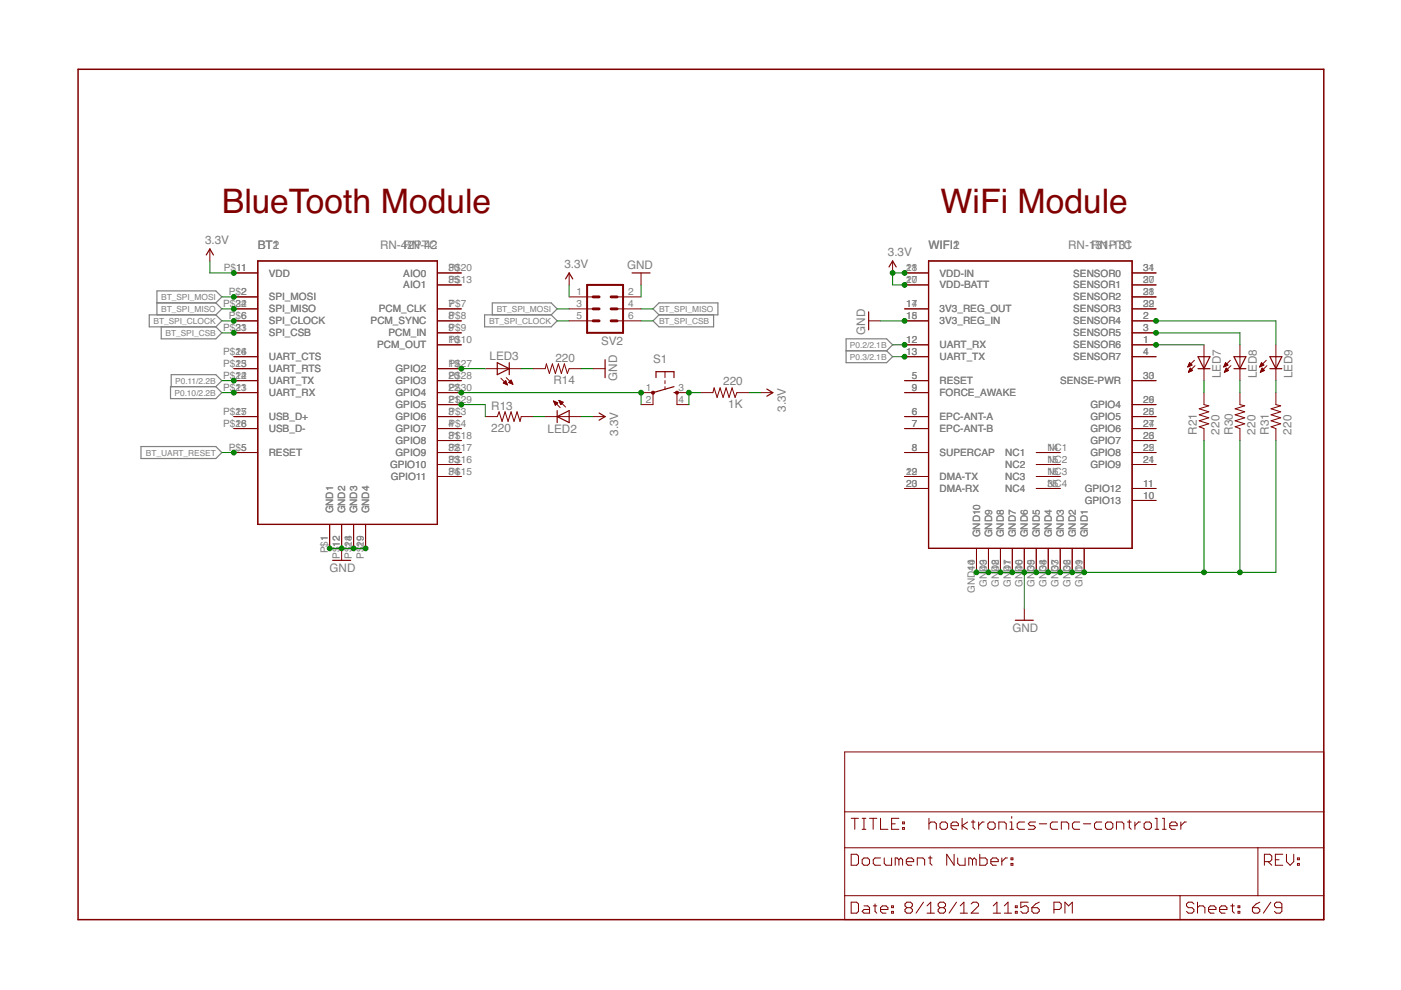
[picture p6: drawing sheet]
<svg xmlns="http://www.w3.org/2000/svg" width="297mm" height="210mm" viewBox="0 0 297 210" stroke-linecap="round" stroke-linejoin="round" font-family="sans-serif">
<defs><g id="words">
<g font-size="7.2" fill="#800000">
<text x="47" y="45.2">BlueTooth Module</text>
<text x="199.4" y="45.2">WiFi Module</text>
</g>
<g font-size="2.5" fill="#808080">
<text x="43.5" y="51.8">3.3V</text>
<text x="54.6" y="52.8">BT1</text>
<text x="54.6" y="52.8">BT2</text>
<text x="80.6" y="52.8">RN-4R2N-42</text>
<text x="87.8" y="52.8">PTC</text>
<text x="196.9" y="52.8">WIFI1</text>
<text x="196.9" y="52.8">WIFI2</text>
<text x="226.5" y="52.8">RN-1R3N-131</text>
<text x="233.7" y="52.8">1PTC</text>
<text x="119.7" y="56.8">3.3V</text>
<text x="133" y="57.1">GND</text>
<text x="188.2" y="54.3">3.3V</text>
<text x="183.4" y="71" transform="rotate(-90 183.4 71)">GND</text>
<text x="103.8" y="76.4">LED3</text>
<text x="117.8" y="76.7">220</text>
<text x="127.4" y="73.1">SV2</text>
<text x="138.5" y="76.9">S1</text>
<text x="117.4" y="81.5">R14</text>
<text x="130.8" y="80.7" transform="rotate(-90 130.8 80.7)">GND</text>
<text x="153.3" y="81.7">220</text>
<text x="258.8" y="80.2" transform="rotate(-90 258.8 80.2)">LED7</text>
<text x="266.4" y="80.2" transform="rotate(-90 266.4 80.2)">LED8</text>
<text x="274.1" y="80.2" transform="rotate(-90 274.1 80.2)">LED9</text>
<text x="104.2" y="86.8">R13</text>
<text x="154.4" y="86.5">1K</text>
<text x="166.6" y="87.3" transform="rotate(-90 166.6 87.3)">3.3V</text>
<text x="104.2" y="91.6">220</text>
<text x="116.1" y="91.9">LED2</text>
<text x="131.1" y="92.4" transform="rotate(-90 131.1 92.4)">3.3V</text>
<text x="253.8" y="92.1" transform="rotate(-90 253.8 92.1)">R21</text>
<text x="258.6" y="92.1" transform="rotate(-90 258.6 92.1)">220</text>
<text x="261.4" y="92.1" transform="rotate(-90 261.4 92.1)">R30</text>
<text x="266.2" y="92.1" transform="rotate(-90 266.2 92.1)">220</text>
<text x="269" y="92.1" transform="rotate(-90 269 92.1)">R31</text>
<text x="273.8" y="92.1" transform="rotate(-90 273.8 92.1)">220</text>
<text x="69.9" y="121.3">GND</text>
<text x="214.6" y="134">GND</text>
</g>
<g font-size="2.1" fill="#808080">
<text x="47.5" y="57.5">P$11</text>
<text x="50.1" y="57.5">11</text>
<text x="57" y="58.6">VDD</text>
<text x="85.5" y="58.6">AIO0</text>
<text x="95.1" y="57.5">30</text>
<text x="95.1" y="57.5">P$20</text>
<text x="192.2" y="57.5">21</text>
<text x="192.2" y="57.5">18</text>
<text x="199.2" y="58.6">VDD-IN</text>
<text x="227.6" y="58.6">SENSOR0</text>
<text x="242.4" y="57.5">34</text>
<text x="242.4" y="57.5">31</text>
<text x="47.3" y="65.1">P$24</text>
<text x="48.5" y="62.6">P$2</text>
<text x="49.9" y="65.1">32</text>
<text x="51.1" y="62.6">2</text>
<text x="57" y="63.7">SPI_MOSI</text>
<text x="85.5" y="61.2">AIO1</text>
<text x="95.1" y="60">35</text>
<text x="95.1" y="65.1">7</text>
<text x="95.1" y="60">P$13</text>
<text x="95.1" y="65.1">P$7</text>
<text x="122.2" y="62.6">1</text>
<text x="122.2" y="65.1">3</text>
<text x="133.2" y="62.6">2</text>
<text x="133.2" y="65.1">4</text>
<text x="192.2" y="65.1">17</text>
<text x="192.2" y="60">20</text>
<text x="192.2" y="65.1">14</text>
<text x="192.2" y="60">17</text>
<text x="199.2" y="61.2">VDD-BATT</text>
<text x="227.6" y="61.2">SENSOR1</text>
<text x="227.6" y="63.7">SENSOR2</text>
<text x="242.4" y="60">30</text>
<text x="242.4" y="62.6">31</text>
<text x="242.4" y="65.1">32</text>
<text x="242.4" y="60">27</text>
<text x="242.4" y="62.6">28</text>
<text x="242.4" y="65.1">29</text>
<text x="47.3" y="70.2">P$23</text>
<text x="48.5" y="67.7">P$6</text>
<text x="49.9" y="70.2">31</text>
<text x="51.1" y="67.7">6</text>
<text x="57" y="66.2">SPI_MISO</text>
<text x="57" y="68.8">SPI_CLOCK</text>
<text x="57" y="71.3">SPI_CSB</text>
<text x="78.6" y="68.8">PCM_SYNC</text>
<text x="80.3" y="66.2">PCM_CLK</text>
<text x="82.4" y="71.3">PCM_IN</text>
<text x="95.1" y="67.7">8</text>
<text x="95.1" y="70.2">9</text>
<text x="95.1" y="67.7">P$8</text>
<text x="95.1" y="70.2">P$9</text>
<text x="122.2" y="67.7">5</text>
<text x="133.2" y="67.7">6</text>
<text x="192.2" y="67.7">18</text>
<text x="192.2" y="67.7">15</text>
<text x="199.2" y="66.2">3V3_REG_OUT</text>
<text x="199.2" y="68.8">3V3_REG_IN</text>
<text x="227.6" y="66.2">SENSOR3</text>
<text x="227.6" y="68.8">SENSOR4</text>
<text x="227.6" y="71.3">SENSOR5</text>
<text x="242.4" y="67.7">2</text>
<text x="242.4" y="70.2">3</text>
<text x="47.3" y="75.3">P$16</text>
<text x="47.3" y="77.8">P$15</text>
<text x="49.9" y="75.3">24</text>
<text x="49.9" y="77.8">23</text>
<text x="57" y="76.4">UART_CTS</text>
<text x="80" y="73.9">PCM_OUT</text>
<text x="95.1" y="72.7">10</text>
<text x="95.1" y="77.8">19</text>
<text x="95.1" y="72.7">P$10</text>
<text x="95.1" y="77.8">P$27</text>
<text x="192.2" y="72.7">12</text>
<text x="192.2" y="75.3">13</text>
<text x="199.2" y="73.9">UART_RX</text>
<text x="199.2" y="76.4">UART_TX</text>
<text x="227.6" y="73.9">SENSOR6</text>
<text x="227.6" y="76.4">SENSOR7</text>
<text x="242.4" y="72.7">1</text>
<text x="242.4" y="75.3">4</text>
<text x="47.3" y="80.4">P$14</text>
<text x="47.3" y="82.9">P$13</text>
<text x="49.9" y="80.4">22</text>
<text x="49.9" y="82.9">21</text>
<text x="57" y="78.9">UART_RTS</text>
<text x="57" y="81.5">UART_TX</text>
<text x="83.9" y="78.9">GPIO2</text>
<text x="83.9" y="81.5">GPIO3</text>
<text x="95.1" y="80.4">20</text>
<text x="95.1" y="82.9">22</text>
<text x="95.1" y="80.4">P$28</text>
<text x="95.1" y="82.9">P$30</text>
<text x="136.9" y="82.9">1</text>
<text x="143.9" y="82.9">3</text>
<text x="193.3" y="80.4">5</text>
<text x="193.3" y="82.9">9</text>
<text x="199.2" y="81.5">RESET</text>
<text x="224.8" y="81.5">SENSE-PWR</text>
<text x="242.4" y="80.4">33</text>
<text x="242.4" y="80.4">30</text>
<text x="47.3" y="88">P$17</text>
<text x="49.9" y="88">25</text>
<text x="57" y="84">UART_RX</text>
<text x="57" y="89.1">USB_D+</text>
<text x="83.9" y="84">GPIO4</text>
<text x="83.9" y="86.6">GPIO5</text>
<text x="83.9" y="89.1">GPIO6</text>
<text x="95.1" y="85.4">21</text>
<text x="95.1" y="88">3</text>
<text x="95.1" y="85.4">P$29</text>
<text x="95.1" y="88">P$3</text>
<text x="136.9" y="85.4">2</text>
<text x="143.9" y="85.4">4</text>
<text x="193.3" y="88">6</text>
<text x="199.2" y="89.1">EPC-ANT-A</text>
<text x="199.2" y="84">FORCE_AWAKE</text>
<text x="231.2" y="89.1">GPIO5</text>
<text x="231.2" y="86.6">GPIO4</text>
<text x="242.4" y="88">28</text>
<text x="242.4" y="85.4">29</text>
<text x="242.4" y="88">25</text>
<text x="242.4" y="85.4">26</text>
<text x="47.3" y="90.5">P$18</text>
<text x="48.5" y="95.6">P$5</text>
<text x="49.9" y="90.5">26</text>
<text x="51.1" y="95.6">5</text>
<text x="57" y="91.6">USB_D-</text>
<text x="83.9" y="91.6">GPIO7</text>
<text x="83.9" y="94.2">GPIO8</text>
<text x="95.1" y="90.5">4</text>
<text x="95.1" y="93.1">31</text>
<text x="95.1" y="95.6">32</text>
<text x="95.1" y="90.5">P$4</text>
<text x="95.1" y="93.1">P$18</text>
<text x="95.1" y="95.6">P$17</text>
<text x="193.3" y="90.5">7</text>
<text x="193.3" y="95.6">8</text>
<text x="199.2" y="91.6">EPC-ANT-B</text>
<text x="222.1" y="95.6">14</text>
<text x="222.1" y="95.6">NC1</text>
<text x="231.2" y="94.2">GPIO7</text>
<text x="231.2" y="91.6">GPIO6</text>
<text x="242.4" y="95.6">25</text>
<text x="242.4" y="93.1">26</text>
<text x="242.4" y="90.5">27</text>
<text x="242.4" y="95.6">22</text>
<text x="242.4" y="93.1">23</text>
<text x="242.4" y="90.5">24</text>
<text x="57" y="96.7">RESET</text>
<text x="82.7" y="99.3">GPIO10</text>
<text x="82.8" y="101.8">GPIO11</text>
<text x="83.9" y="96.7">GPIO9</text>
<text x="95.1" y="98.1">33</text>
<text x="95.1" y="100.7">34</text>
<text x="95.1" y="98.1">P$16</text>
<text x="95.1" y="100.7">P$15</text>
<text x="192.2" y="100.7">22</text>
<text x="192.2" y="100.7">19</text>
<text x="199.2" y="96.7">SUPERCAP</text>
<text x="199.2" y="101.8">DMA-TX</text>
<text x="213.1" y="96.7">NC1</text>
<text x="213.1" y="99.3">NC2</text>
<text x="213.1" y="101.8">NC3</text>
<text x="222.1" y="98.1">15</text>
<text x="222.1" y="100.7">16</text>
<text x="222.1" y="98.1">NC2</text>
<text x="222.1" y="100.7">NC3</text>
<text x="231.2" y="99.3">GPIO9</text>
<text x="231.2" y="96.7">GPIO8</text>
<text x="242.4" y="98.1">24</text>
<text x="242.4" y="98.1">21</text>
<text x="192.2" y="103.2">23</text>
<text x="192.2" y="103.2">20</text>
<text x="199.2" y="104.3">DMA-RX</text>
<text x="213.1" y="104.3">NC4</text>
<text x="222.1" y="103.2">35</text>
<text x="222.1" y="103.2">NC4</text>
<text x="230" y="106.9">GPIO13</text>
<text x="230" y="104.3">GPIO12</text>
<text x="242.4" y="105.8">10</text>
<text x="242.4" y="103.2">11</text>
<text x="70.6" y="108.9" transform="rotate(-90 70.6 108.9)">GND1</text>
<text x="73.2" y="108.9" transform="rotate(-90 73.2 108.9)">GND2</text>
<text x="75.7" y="108.9" transform="rotate(-90 75.7 108.9)">GND3</text>
<text x="78.3" y="108.9" transform="rotate(-90 78.3 108.9)">GND4</text>
<text x="207.8" y="113.9" transform="rotate(-90 207.8 113.9)">GND10</text>
<text x="210.3" y="113.9" transform="rotate(-90 210.3 113.9)">GND9</text>
<text x="212.9" y="113.9" transform="rotate(-90 212.9 113.9)">GND8</text>
<text x="215.4" y="113.9" transform="rotate(-90 215.4 113.9)">GND7</text>
<text x="217.9" y="113.9" transform="rotate(-90 217.9 113.9)">GND6</text>
<text x="220.5" y="113.9" transform="rotate(-90 220.5 113.9)">GND5</text>
<text x="223" y="113.9" transform="rotate(-90 223 113.9)">GND4</text>
<text x="225.6" y="113.9" transform="rotate(-90 225.6 113.9)">GND3</text>
<text x="228.1" y="113.9" transform="rotate(-90 228.1 113.9)">GND2</text>
<text x="230.6" y="113.9" transform="rotate(-90 230.6 113.9)">GND1</text>
<text x="69.5" y="117.3" transform="rotate(-90 69.5 117.3)">P$1</text>
<text x="69.5" y="114.7" transform="rotate(-90 69.5 114.7)">1</text>
<text x="72.1" y="118.5" transform="rotate(-90 72.1 118.5)">P$</text>
<text x="72.1" y="115.9" transform="rotate(-90 72.1 115.9)">12</text>
<text x="74.6" y="118.5" transform="rotate(-90 74.6 118.5)">P$</text>
<text x="74.6" y="115.9" transform="rotate(-90 74.6 115.9)">28</text>
<text x="74.6" y="115.9" transform="rotate(-90 74.6 115.9)">14</text>
<text x="77.1" y="118.5" transform="rotate(-90 77.1 118.5)">P$</text>
<text x="77.1" y="115.9" transform="rotate(-90 77.1 115.9)">29</text>
<text x="77.1" y="115.9" transform="rotate(-90 77.1 115.9)">19</text>
<text x="206.7" y="125.7" transform="rotate(-90 206.7 125.7)">GND14</text>
<text x="206.7" y="121" transform="rotate(-90 206.7 121)">40</text>
<text x="209.2" y="124.5" transform="rotate(-90 209.2 124.5)">GN</text>
<text x="209.2" y="121.3" transform="rotate(-90 209.2 121.3)">D9</text>
<text x="209.2" y="121" transform="rotate(-90 209.2 121)">43</text>
<text x="211.7" y="124.5" transform="rotate(-90 211.7 124.5)">GN</text>
<text x="211.7" y="121.3" transform="rotate(-90 211.7 121.3)">D8</text>
<text x="211.7" y="121" transform="rotate(-90 211.7 121)">42</text>
<text x="214.3" y="124.5" transform="rotate(-90 214.3 124.5)">GN</text>
<text x="214.3" y="121.3" transform="rotate(-90 214.3 121.3)">D7</text>
<text x="214.3" y="121" transform="rotate(-90 214.3 121)">41</text>
<text x="216.8" y="124.5" transform="rotate(-90 216.8 124.5)">GN</text>
<text x="216.8" y="121.3" transform="rotate(-90 216.8 121.3)">D6</text>
<text x="216.8" y="121" transform="rotate(-90 216.8 121)">40</text>
<text x="219.4" y="124.5" transform="rotate(-90 219.4 124.5)">GN</text>
<text x="219.4" y="121.3" transform="rotate(-90 219.4 121.3)">D5</text>
<text x="219.4" y="121" transform="rotate(-90 219.4 121)">39</text>
<text x="221.9" y="124.5" transform="rotate(-90 221.9 124.5)">GN</text>
<text x="221.9" y="121.3" transform="rotate(-90 221.9 121.3)">D4</text>
<text x="221.9" y="121" transform="rotate(-90 221.9 121)">38</text>
<text x="224.4" y="124.5" transform="rotate(-90 224.4 124.5)">GN</text>
<text x="224.4" y="121.3" transform="rotate(-90 224.4 121.3)">D3</text>
<text x="224.4" y="121" transform="rotate(-90 224.4 121)">37</text>
<text x="227" y="124.5" transform="rotate(-90 227 124.5)">GN</text>
<text x="227" y="121.3" transform="rotate(-90 227 121.3)">D2</text>
<text x="227" y="121" transform="rotate(-90 227 121)">36</text>
<text x="229.5" y="124.5" transform="rotate(-90 229.5 124.5)">GN</text>
<text x="229.5" y="121.3" transform="rotate(-90 229.5 121.3)">D1</text>
<text x="229.5" y="121" transform="rotate(-90 229.5 121)">19</text>
</g>
<g font-size="1.8" fill="#808080">
<text x="34.2" y="63.6">BT_SPI_MOSI</text>
<text x="32.6" y="68.7">BT_SPI_CLOCK</text>
<text x="34.2" y="66.1">BT_SPI_MISO</text>
<text x="35.1" y="71.2">BT_SPI_CSB</text>
<text x="103.7" y="68.7">BT_SPI_CLOCK</text>
<text x="105.3" y="66.1">BT_SPI_MOSI</text>
<text x="139.7" y="66.1">BT_SPI_MISO</text>
<text x="139.7" y="68.7">BT_SPI_CSB</text>
<text x="180.2" y="73.7">P0.2/2.1B</text>
<text x="180.2" y="76.3">P0.3/2.1B</text>
<text x="37" y="83.9">P0.10/2.2B</text>
<text x="37.1" y="81.4">P0.11/2.2B</text>
<text x="30.9" y="96.6">BT_UART_RESET</text>
</g>
</g></defs>
<g fill="#808080" stroke="#808080" stroke-width=".25">
<path d="M189.3 73.1l-1.3 1.3z"/>
<path d="M179.4 74.4h8.6z"/>
<path d="M188 71.8l1.3 1.3z"/>
<path d="M179.4 71.8h8.6z"/>
<path d="M179.4 71.8v2.6z"/>
<path d="M189.3 75.6l-1.3 1.3z"/>
<path d="M179.4 76.9h8.6z"/>
<path d="M188 74.4l1.3 1.2z"/>
<path d="M179.4 74.4v2.5z"/>
<path d="M47 83.2l-1.2 1.3z"/>
<path d="M36.2 84.5h9.6z"/>
<path d="M45.8 82l1.2 1.2z"/>
<path d="M36.2 82h9.6z"/>
<path d="M36.2 82v2.5z"/>
<path d="M47 80.7l-1.2 1.3z"/>
<path d="M36.3 82h9.5z"/>
<path d="M45.8 79.4l1.2 1.3z"/>
<path d="M36.3 79.4h9.5z"/>
<path d="M36.3 79.4v2.6z"/>
<path d="M47 62.9l-1.2 1.3z"/>
<path d="M33.3 64.2h12.5z"/>
<path d="M45.8 61.7l1.2 1.2z"/>
<path d="M33.3 61.7h12.5z"/>
<path d="M33.3 61.7v2.5z"/>
<path d="M118.1 65.5l-1.2 1.3z"/>
<path d="M104.4 66.8h12.5z"/>
<path d="M116.9 64.2l1.2 1.3z"/>
<path d="M104.4 64.2h12.5z"/>
<path d="M104.4 64.2v2.6z"/>
<path d="M47 65.5l-1.2 1.3z"/>
<path d="M33.3 66.8h12.5z"/>
<path d="M45.8 64.2l1.2 1.3z"/>
<path d="M33.3 64.2v2.6z"/>
<path d="M138.5 65.5l1.2-1.3z"/>
<path d="M139.7 64.2h12.5z"/>
<path d="M138.5 65.5l1.2 1.3z"/>
<path d="M139.7 66.8h12.5z"/>
<path d="M152.2 64.2v2.6z"/>
<path d="M47 68l-1.2 1.3z"/>
<path d="M31.6 69.3h14.2z"/>
<path d="M45.8 66.8l1.2 1.2z"/>
<path d="M31.6 66.8h14.2z"/>
<path d="M31.6 66.8v2.5z"/>
<path d="M118.1 68l-1.2 1.3z"/>
<path d="M102.7 69.3h14.2z"/>
<path d="M116.9 66.8l1.2 1.2z"/>
<path d="M102.7 66.8h14.2z"/>
<path d="M102.7 66.8v2.5z"/>
<path d="M47 70.6l-1.2 1.2z"/>
<path d="M34.2 71.8h11.6z"/>
<path d="M45.8 69.3l1.2 1.3z"/>
<path d="M34.2 69.3h11.6z"/>
<path d="M34.2 69.3v2.5z"/>
<path d="M138.5 68l1.2-1.2z"/>
<path d="M139.7 66.8h11.6z"/>
<path d="M138.5 68l1.2 1.3z"/>
<path d="M139.7 69.3h11.6z"/>
<path d="M151.3 66.8v2.5z"/>
<path d="M47 95.9l-1.2 1.3z"/>
<path d="M29.9 97.2h15.9z"/>
<path d="M45.8 94.7l1.2 1.2z"/>
<path d="M29.9 94.7h15.9z"/>
<path d="M29.9 94.7v2.5z"/>
</g>
<g fill="#800000" stroke="#800000" stroke-width=".32">
<path d="M16.6 14.7v180.3z"/>
<path d="M16.6 195h264.1z"/>
<path d="M280.7 14.7v180.3z"/>
<path d="M16.6 14.7h264.1z"/>
</g>
<g fill="#800000" stroke="#800000" stroke-width=".21">
<path d="M179.1 195h71.1z"/>
<path d="M266.7 179.7h14z"/>
<path d="M179.1 189.9v5.1z"/>
<path d="M180.5 191.3v2.3z"/>
<path d="M180.5 193.6h1.1z"/>
<path d="M181.6 193.6l.4-.4z"/>
<path d="M182 191.7v1.5z"/>
<path d="M181.6 191.3l.4 .4z"/>
<path d="M180.5 191.3h1.1z"/>
<path d="M183.2 192.1h.8z"/>
<path d="M184 192.1l.4 .3z"/>
<path d="M184.4 192.4v1.2z"/>
<path d="M183.2 193.6h1.2z"/>
<path d="M182.8 193.2l.4 .4z"/>
<path d="M183.2 192.8l-.4 .4z"/>
<path d="M183.2 192.8h1.2z"/>
<path d="M185.5 191.7v1.5z"/>
<path d="M185.5 193.2l.4 .4z"/>
<path d="M185.1 192.1h.8z"/>
<path d="M187.1 193.6h.8z"/>
<path d="M186.7 193.2l.4 .4z"/>
<path d="M186.7 192.4v.8z"/>
<path d="M186.7 192.4l.4-.3z"/>
<path d="M187.1 192.1h.8z"/>
<path d="M187.9 192.1l.4 .3z"/>
<path d="M188.3 192.4v.4z"/>
<path d="M186.7 192.8h1.6z"/>
<path d="M189 192.1h.4z"/>
<path d="M189.4 192.1v.3z"/>
<path d="M189 192.4h.4z"/>
<path d="M189 192.1v.3z"/>
<path d="M189 193.2h.4z"/>
<path d="M189.4 193.2v.4z"/>
<path d="M189 193.6h.4z"/>
<path d="M189 193.2v.4z"/>
<path d="M191.9 191.7l.4-.4z"/>
<path d="M192.3 191.3h.8z"/>
<path d="M193.1 191.3l.3 .4z"/>
<path d="M193.4 191.7v.4z"/>
<path d="M193.4 192.1l-.3 .3z"/>
<path d="M193.1 192.4l.3 .4z"/>
<path d="M193.4 192.8v.4z"/>
<path d="M193.4 193.2l-.3 .4z"/>
<path d="M192.3 193.6h.8z"/>
<path d="M191.9 193.2l.4 .4z"/>
<path d="M191.9 192.8v.4z"/>
<path d="M191.9 192.8l.4-.4z"/>
<path d="M191.9 192.1l.4 .3z"/>
<path d="M191.9 191.7v.4z"/>
<path d="M192.3 192.4h.8z"/>
<path d="M195.8 191.3l-1.6 2.3z"/>
<path d="M196.6 192.1l.7-.8z"/>
<path d="M197.3 191.3v2.3z"/>
<path d="M196.6 193.6h1.5z"/>
<path d="M198.9 191.7l.4-.4z"/>
<path d="M199.3 191.3h.8z"/>
<path d="M200.1 191.3l.4 .4z"/>
<path d="M200.5 191.7v.4z"/>
<path d="M200.1 192.4l.4-.3z"/>
<path d="M200.1 192.4l.4 .4z"/>
<path d="M200.5 192.8v.4z"/>
<path d="M200.1 193.6l.4-.4z"/>
<path d="M199.3 193.6h.8z"/>
<path d="M198.9 193.2l.4 .4z"/>
<path d="M198.9 192.8v.4z"/>
<path d="M198.9 192.8l.4-.4z"/>
<path d="M198.9 192.1l.4 .3z"/>
<path d="M198.9 191.7v.4z"/>
<path d="M199.3 192.4h.8z"/>
<path d="M202.8 191.3l-1.6 2.3z"/>
<path d="M203.6 192.1l.8-.8z"/>
<path d="M204.4 191.3v2.3z"/>
<path d="M203.6 193.6h1.5z"/>
<path d="M205.9 193.6h1.6z"/>
<path d="M205.9 193.6l1.6-1.5z"/>
<path d="M207.5 191.7v.4z"/>
<path d="M207.1 191.3l.4 .4z"/>
<path d="M206.3 191.3h.8z"/>
<path d="M205.9 191.7l.4-.4z"/>
<path d="M210.6 192.1l.8-.8z"/>
<path d="M211.4 191.3v2.3z"/>
<path d="M210.6 193.6h1.6z"/>
<path d="M212.9 192.1l.8-.8z"/>
<path d="M213.7 191.3v2.3z"/>
<path d="M212.9 193.6h1.6z"/>
<path d="M215.3 192.1h.4z"/>
<path d="M215.7 192.1v.3z"/>
<path d="M215.3 192.4h.4z"/>
<path d="M215.3 192.1v.3z"/>
<path d="M215.3 193.2h.4z"/>
<path d="M215.7 193.2v.4z"/>
<path d="M215.3 193.6h.4z"/>
<path d="M215.3 193.2v.4z"/>
<path d="M216.4 191.3h1.6z"/>
<path d="M216.4 191.3v1.1z"/>
<path d="M216.4 192.4l.8-.3z"/>
<path d="M217.2 192.1h.4z"/>
<path d="M217.6 192.1l.4 .3z"/>
<path d="M218 192.4v.8z"/>
<path d="M217.6 193.6l.4-.4z"/>
<path d="M216.8 193.6h.8z"/>
<path d="M216.4 193.2l.4 .4z"/>
<path d="M219.6 191.7l.7-.4z"/>
<path d="M219.6 191.7l-.8 .7z"/>
<path d="M218.8 192.4v.8z"/>
<path d="M218.8 193.2l.4 .4z"/>
<path d="M219.2 193.6h.7z"/>
<path d="M219.9 193.6l.4-.4z"/>
<path d="M220.3 192.8v.4z"/>
<path d="M219.9 192.4l.4 .4z"/>
<path d="M218.8 192.4h1.1z"/>
<path d="M223.5 191.3v2.3z"/>
<path d="M223.5 191.3h1.1z"/>
<path d="M224.6 191.3l.4 .4z"/>
<path d="M225 191.7v.7z"/>
<path d="M225 192.4l-.4 .4z"/>
<path d="M223.5 192.8h1.1z"/>
<path d="M225.8 191.3v2.3z"/>
<path d="M225.8 191.3l.8 .8z"/>
<path d="M226.6 192.1l.8-.8z"/>
<path d="M227.4 191.3v2.3z"/>
<path d="M179.1 189.9h71.1z"/>
<path d="M179.1 179.7v10.2z"/>
<path d="M280.7 179.7v10.2z"/>
<path d="M250.2 189.9v5.1z"/>
<path d="M250.2 189.9h16.5z"/>
<path d="M250.2 195h30.5z"/>
<path d="M252.7 191.3l.4 .4z"/>
<path d="M251.9 191.3h.8z"/>
<path d="M251.9 191.3l-.3 .4z"/>
<path d="M251.6 191.7v.4z"/>
<path d="M251.6 192.1l.3 .3z"/>
<path d="M251.9 192.4h.8z"/>
<path d="M252.7 192.4l.4 .4z"/>
<path d="M253.1 192.8v.4z"/>
<path d="M252.7 193.6l.4-.4z"/>
<path d="M251.9 193.6h.8z"/>
<path d="M251.6 193.2l.3 .4z"/>
<path d="M253.9 191.3v2.3z"/>
<path d="M253.9 192.4l.4-.3z"/>
<path d="M254.3 192.1h.8z"/>
<path d="M255.1 192.1l.4 .3z"/>
<path d="M255.5 192.4v1.2z"/>
<path d="M256.6 193.6h.8z"/>
<path d="M256.2 193.2l.4 .4z"/>
<path d="M256.2 192.4v.8z"/>
<path d="M256.2 192.4l.4-.3z"/>
<path d="M256.6 192.1h.8z"/>
<path d="M257.4 192.1l.4 .3z"/>
<path d="M257.8 192.4v.4z"/>
<path d="M256.2 192.8h1.6z"/>
<path d="M259 193.6h.8z"/>
<path d="M258.6 193.2l.4 .4z"/>
<path d="M258.6 192.4v.8z"/>
<path d="M258.6 192.4l.4-.3z"/>
<path d="M259 192.1h.8z"/>
<path d="M259.8 192.1l.3 .3z"/>
<path d="M260.1 192.4v.4z"/>
<path d="M258.6 192.8h1.5z"/>
<path d="M261.3 191.7v1.5z"/>
<path d="M261.3 193.2l.4 .4z"/>
<path d="M260.9 192.1h.8z"/>
<path d="M262.5 192.1h.4z"/>
<path d="M262.9 192.1v.3z"/>
<path d="M262.5 192.4h.4z"/>
<path d="M262.5 192.1v.3z"/>
<path d="M262.5 193.2h.4z"/>
<path d="M262.9 193.2v.4z"/>
<path d="M262.5 193.6h.4z"/>
<path d="M262.5 193.2v.4z"/>
<path d="M266.3 191.7l.8-.4z"/>
<path d="M265.5 192.4l.8-.7z"/>
<path d="M265.5 192.4v.8z"/>
<path d="M265.5 193.2l.4 .4z"/>
<path d="M265.9 193.6h.8z"/>
<path d="M266.7 193.6l.4-.4z"/>
<path d="M267.1 192.8v.4z"/>
<path d="M266.7 192.4l.4 .4z"/>
<path d="M265.5 192.4h1.2z"/>
<path d="M269.4 191.3l-1.5 2.3z"/>
<path d="M270.2 193.2l.4 .4z"/>
<path d="M270.6 193.6h.8z"/>
<path d="M271.4 193.6l.4-.4z"/>
<path d="M271.8 191.7v1.5z"/>
<path d="M271.4 191.3l.4 .4z"/>
<path d="M270.6 191.3h.8z"/>
<path d="M270.6 191.3l-.4 .4z"/>
<path d="M270.2 191.7v.4z"/>
<path d="M270.2 192.1l.4 .3z"/>
<path d="M270.6 192.4h1.2z"/>
<path d="M268.1 181.1v2.4z"/>
<path d="M268.1 181.1h1.1z"/>
<path d="M269.2 181.1l.4 .4z"/>
<path d="M269.6 181.5v.8z"/>
<path d="M269.6 182.3l-.4 .4z"/>
<path d="M268.1 182.7h1.1z"/>
<path d="M268.9 182.7l.7 .8z"/>
<path d="M270.4 181.1h1.6z"/>
<path d="M270.4 181.1v2.4z"/>
<path d="M270.4 183.5h1.6z"/>
<path d="M270.4 182.3h.8z"/>
<path d="M272.8 181.1v1.6z"/>
<path d="M272.8 182.7l.7 .8z"/>
<path d="M273.5 183.5l.8-.8z"/>
<path d="M274.3 181.1v1.6z"/>
<path d="M275.1 181.9h.4z"/>
<path d="M275.5 181.9v.4z"/>
<path d="M275.1 182.3h.4z"/>
<path d="M275.1 181.9v.4z"/>
<path d="M275.1 183.1h.4z"/>
<path d="M275.5 183.1v.4z"/>
<path d="M275.1 183.5h.4z"/>
<path d="M275.1 183.1v.4z"/>
<path d="M266.7 179.7v10.2z"/>
<path d="M179.1 179.7h87.6z"/>
<path d="M266.7 189.9h14z"/>
<path d="M280.7 189.9v5.1z"/>
<path d="M179.1 172.1v7.6z"/>
<path d="M179.1 159.4h101.6z"/>
<path d="M280.7 159.4v12.7z"/>
<path d="M179.1 172.1h101.6z"/>
<path d="M179.1 159.4v12.7z"/>
<path d="M280.7 172.1v7.6z"/>
<path d="M181.2 173.5v2.3z"/>
<path d="M180.5 173.5h1.5z"/>
<path d="M182.8 175.8h.8z"/>
<path d="M183.2 173.5v2.3z"/>
<path d="M182.8 173.5h.8z"/>
<path d="M185.1 173.5v2.3z"/>
<path d="M184.4 173.5h1.5z"/>
<path d="M186.7 173.5v2.3z"/>
<path d="M186.7 175.8h1.6z"/>
<path d="M189 173.5h1.6z"/>
<path d="M189 173.5v2.3z"/>
<path d="M189 175.8h1.6z"/>
<path d="M189 174.7h.8z"/>
<path d="M191.4 174.3h.3z"/>
<path d="M191.7 174.3v.4z"/>
<path d="M191.4 174.7h.3z"/>
<path d="M191.4 174.3v.4z"/>
<path d="M191.4 175.5h.3z"/>
<path d="M191.7 175.5v.3z"/>
<path d="M191.4 175.8h.3z"/>
<path d="M191.4 175.5v.3z"/>
<path d="M180.5 181.1v2.4z"/>
<path d="M180.5 183.5h1.1z"/>
<path d="M181.6 183.5l.4-.4z"/>
<path d="M182 181.5v1.6z"/>
<path d="M181.6 181.1l.4 .4z"/>
<path d="M180.5 181.1h1.1z"/>
<path d="M183.2 183.5h.8z"/>
<path d="M184 183.5l.4-.4z"/>
<path d="M184.4 182.3v.8z"/>
<path d="M184 181.9l.4 .4z"/>
<path d="M183.2 181.9h.8z"/>
<path d="M183.2 181.9l-.4 .4z"/>
<path d="M182.8 182.3v.8z"/>
<path d="M182.8 183.1l.4 .4z"/>
<path d="M185.5 181.9h1.2z"/>
<path d="M185.5 181.9l-.4 .4z"/>
<path d="M185.1 182.3v.8z"/>
<path d="M185.1 183.1l.4 .4z"/>
<path d="M185.5 183.5h1.2z"/>
<path d="M187.5 181.9v1.2z"/>
<path d="M187.5 183.1l.4 .4z"/>
<path d="M187.9 183.5h1.1z"/>
<path d="M189 181.9v1.6z"/>
<path d="M189.8 181.9v1.6z"/>
<path d="M189.8 181.9h.4z"/>
<path d="M190.2 181.9l.4 .4z"/>
<path d="M190.6 182.3v1.2z"/>
<path d="M190.6 182.3l.4-.4z"/>
<path d="M191 181.9l.4 .4z"/>
<path d="M191.4 182.3v1.2z"/>
<path d="M192.5 183.5h.8z"/>
<path d="M192.2 183.1l.3 .4z"/>
<path d="M192.2 182.3v.8z"/>
<path d="M192.2 182.3l.3-.4z"/>
<path d="M192.5 181.9h.8z"/>
<path d="M193.3 181.9l.4 .4z"/>
<path d="M193.7 182.3v.4z"/>
<path d="M192.2 182.7h1.5z"/>
<path d="M194.5 181.9v1.6z"/>
<path d="M194.5 181.9h1.2z"/>
<path d="M195.7 181.9l.3 .4z"/>
<path d="M196 182.3v1.2z"/>
<path d="M197.2 181.5v1.6z"/>
<path d="M197.2 183.1l.4 .4z"/>
<path d="M196.8 181.9h.8z"/>
<path d="M200.7 181.1v2.4z"/>
<path d="M200.7 181.1l1.6 2.4z"/>
<path d="M202.3 181.1v2.4z"/>
<path d="M203.1 181.9v1.2z"/>
<path d="M203.1 183.1l.4 .4z"/>
<path d="M203.5 183.5h1.1z"/>
<path d="M204.6 181.9v1.6z"/>
<path d="M205.4 181.9v1.6z"/>
<path d="M205.4 181.9h.4z"/>
<path d="M205.8 181.9l.4 .4z"/>
<path d="M206.2 182.3v1.2z"/>
<path d="M206.2 182.3l.4-.4z"/>
<path d="M206.6 181.9l.4 .4z"/>
<path d="M207 182.3v1.2z"/>
<path d="M207.7 181.1v2.4z"/>
<path d="M207.7 183.5h1.2z"/>
<path d="M208.9 183.5l.4-.4z"/>
<path d="M209.3 182.3v.8z"/>
<path d="M208.9 181.9l.4 .4z"/>
<path d="M207.7 181.9h1.2z"/>
<path d="M210.5 183.5h.7z"/>
<path d="M210.1 183.1l.4 .4z"/>
<path d="M210.1 182.3v.8z"/>
<path d="M210.1 182.3l.4-.4z"/>
<path d="M210.5 181.9h.7z"/>
<path d="M211.2 181.9l.4 .4z"/>
<path d="M211.6 182.3v.4z"/>
<path d="M210.1 182.7h1.5z"/>
<path d="M212.4 181.9v1.6z"/>
<path d="M212.4 182.7l.8-.8z"/>
<path d="M213.2 181.9h.4z"/>
<path d="M214.4 181.9h.4z"/>
<path d="M214.8 181.9v.4z"/>
<path d="M214.4 182.3h.4z"/>
<path d="M214.4 181.9v.4z"/>
<path d="M214.4 183.1h.4z"/>
<path d="M214.8 183.1v.4z"/>
<path d="M214.4 183.5h.4z"/>
<path d="M214.4 183.1v.4z"/>
<path d="M197 173.5v2.3z"/>
<path d="M197 174.7l.4-.4z"/>
<path d="M197.4 174.3h.7z"/>
<path d="M198.1 174.3l.4 .4z"/>
<path d="M198.5 174.7v1.1z"/>
<path d="M199.7 175.8h.8z"/>
<path d="M200.5 175.8l.4-.3z"/>
<path d="M200.9 174.7v.8z"/>
<path d="M200.5 174.3l.4 .4z"/>
<path d="M199.7 174.3h.8z"/>
<path d="M199.7 174.3l-.4 .4z"/>
<path d="M199.3 174.7v.8z"/>
<path d="M199.3 175.5l.4 .3z"/>
<path d="M202 175.8h.8z"/>
<path d="M201.6 175.5l.4 .3z"/>
<path d="M201.6 174.7v.8z"/>
<path d="M201.6 174.7l.4-.4z"/>
<path d="M202 174.3h.8z"/>
<path d="M202.8 174.3l.4 .4z"/>
<path d="M203.2 174.7v.4z"/>
<path d="M201.6 175.1h1.6z"/>
<path d="M204 173.5v2.3z"/>
<path d="M204 175.1l1.1 .7z"/>
<path d="M204 175.1l1.1-.8z"/>
<path d="M206.3 173.9v1.6z"/>
<path d="M206.3 175.5l.4 .3z"/>
<path d="M205.9 174.3h.8z"/>
<path d="M207.5 174.3v1.5z"/>
<path d="M208.3 174.3l-.8 .8z"/>
<path d="M208.3 174.3h.4z"/>
<path d="M209.8 175.8h.8z"/>
<path d="M210.6 175.8l.4-.3z"/>
<path d="M211 174.7v.8z"/>
<path d="M210.6 174.3l.4 .4z"/>
<path d="M209.8 174.3h.8z"/>
<path d="M209.8 174.3l-.4 .4z"/>
<path d="M209.4 174.7v.8z"/>
<path d="M209.4 175.5l.4 .3z"/>
<path d="M211.8 174.3v1.5z"/>
<path d="M211.8 174.3h1.1z"/>
<path d="M212.9 174.3l.4 .4z"/>
<path d="M213.3 174.7v1.1z"/>
<path d="M214.1 174.3h.4z"/>
<path d="M214.5 174.3v1.5z"/>
<path d="M214.1 175.8h.8z"/>
<path d="M214.5 173.1v.4z"/>
<path d="M216.1 174.3h1.1z"/>
<path d="M215.7 174.7l.4-.4z"/>
<path d="M215.7 174.7v.8z"/>
<path d="M215.7 175.5l.4 .3z"/>
<path d="M216.1 175.8h1.1z"/>
<path d="M218 175.8h1.2z"/>
<path d="M219.2 175.8l.4-.3z"/>
<path d="M219.2 175.1l.4 .4z"/>
<path d="M218.4 175.1h.8z"/>
<path d="M218 174.7l.4 .4z"/>
<path d="M218 174.7l.4-.4z"/>
<path d="M218.4 174.3h1.2z"/>
<path d="M220.3 174.7h1.6z"/>
<path d="M223.1 174.3h1.1z"/>
<path d="M223.1 174.3l-.4 .4z"/>
<path d="M222.7 174.7v.8z"/>
<path d="M222.7 175.5l.4 .3z"/>
<path d="M223.1 175.8h1.1z"/>
<path d="M225 174.3v1.5z"/>
<path d="M225 174.3h1.2z"/>
<path d="M226.2 174.3l.4 .4z"/>
<path d="M226.6 174.7v1.1z"/>
<path d="M227.8 174.3h1.1z"/>
<path d="M227.8 174.3l-.4 .4z"/>
<path d="M227.4 174.7v.8z"/>
<path d="M227.4 175.5l.4 .3z"/>
<path d="M227.8 175.8h1.1z"/>
<path d="M229.7 174.7h1.6z"/>
<path d="M232.4 174.3h1.2z"/>
<path d="M232.4 174.3l-.3 .4z"/>
<path d="M232.1 174.7v.8z"/>
<path d="M232.1 175.5l.3 .3z"/>
<path d="M232.4 175.8h1.2z"/>
<path d="M234.8 175.8h.7z"/>
<path d="M235.5 175.8l.4-.3z"/>
<path d="M235.9 174.7v.8z"/>
<path d="M235.5 174.3l.4 .4z"/>
<path d="M234.8 174.3h.7z"/>
<path d="M234.8 174.3l-.4 .4z"/>
<path d="M234.4 174.7v.8z"/>
<path d="M234.4 175.5l.4 .3z"/>
<path d="M236.7 174.3v1.5z"/>
<path d="M236.7 174.3h1.2z"/>
<path d="M237.9 174.3l.4 .4z"/>
<path d="M238.3 174.7v1.1z"/>
<path d="M239.4 173.9v1.6z"/>
<path d="M239.4 175.5l.4 .3z"/>
<path d="M239.1 174.3h.7z"/>
<path d="M240.6 174.3v1.5z"/>
<path d="M241.4 174.3l-.8 .8z"/>
<path d="M241.4 174.3h.4z"/>
<path d="M243 175.8h.7z"/>
<path d="M243.7 175.8l.4-.3z"/>
<path d="M244.1 174.7v.8z"/>
<path d="M243.7 174.3l.4 .4z"/>
<path d="M243 174.3h.7z"/>
<path d="M243 174.3l-.4 .4z"/>
<path d="M242.6 174.7v.8z"/>
<path d="M242.6 175.5l.4 .3z"/>
<path d="M244.9 173.5h.4z"/>
<path d="M245.3 173.5v2.3z"/>
<path d="M244.9 175.8h.8z"/>
<path d="M246.5 173.5h.3z"/>
<path d="M246.8 173.5v2.3z"/>
<path d="M246.5 175.8h.7z"/>
<path d="M248.4 175.8h.8z"/>
<path d="M248 175.5l.4 .3z"/>
<path d="M248 174.7v.8z"/>
<path d="M248 174.7l.4-.4z"/>
<path d="M248.4 174.3h.8z"/>
<path d="M249.2 174.3l.4 .4z"/>
<path d="M249.6 174.7v.4z"/>
<path d="M248 175.1h1.6z"/>
<path d="M250.4 174.3v1.5z"/>
<path d="M250.4 175.1l.7-.8z"/>
<path d="M251.1 174.3h.4z"/>
<path d="M69.9 111.2v5.1z"/>
<path d="M72.4 111.2v5.1z"/>
<path d="M75 111.2v5.1z"/>
<path d="M77.5 111.2v5.1z"/>
<path d="M49.6 62.9h5.1z"/>
<path d="M49.6 65.5h5.1z"/>
<path d="M49.6 68h5.1z"/>
<path d="M49.6 70.6h5.1z"/>
<path d="M49.6 75.6h5.1z"/>
<path d="M49.6 78.2h5.1z"/>
<path d="M49.6 80.7h5.1z"/>
<path d="M49.6 83.2h5.1z"/>
<path d="M49.6 88.3h5.1z"/>
<path d="M49.6 90.9h5.1z"/>
<path d="M92.7 57.9h5.1z"/>
<path d="M92.7 60.4h5.1z"/>
<path d="M92.7 65.5h5.1z"/>
<path d="M92.7 68h5.1z"/>
<path d="M92.7 70.6h5.1z"/>
<path d="M92.7 73.1h5.1z"/>
<path d="M49.6 95.9h5.1z"/>
<path d="M49.6 57.9h5.1z"/>
<path d="M92.7 78.2h5.1z"/>
<path d="M92.7 80.7h5.1z"/>
<path d="M92.7 83.2h5.1z"/>
<path d="M92.7 85.8h5.1z"/>
<path d="M92.7 88.3h5.1z"/>
<path d="M92.7 90.9h5.1z"/>
<path d="M92.7 93.4h5.1z"/>
<path d="M92.7 95.9h5.1z"/>
<path d="M92.7 98.5h5.1z"/>
<path d="M92.7 101h5.1z"/>
<path d="M72.4 116.3v2.5z"/>
<path d="M44.5 52.8v2.5z"/>
<path d="M115.6 88.3h2.5z"/>
<path d="M120.7 88.3h2.5z"/>
<path d="M118.1 88.3h2.6z"/>
<path d="M118.5 84.9l1.4 1.4z"/>
<path d="M117.4 85l1.4 1.4z"/>
<path d="M118.5 84.9l.9 .4z"/>
<path d="M119.4 85.3l-.5 .5z"/>
<path d="M118.5 84.9l.4 .9z"/>
<path d="M118.8 85.6h.3z"/>
<path d="M118.8 85.5h.4z"/>
<path d="M118.7 85.4h.6z"/>
<path d="M118.7 85.3h.7z"/>
<path d="M118.6 85.2h.5z"/>
<path d="M118.6 85h.2z"/>
<path d="M117.4 85l.9 .4z"/>
<path d="M117.8 85.9l.5-.5z"/>
<path d="M117.4 85l.4 .9z"/>
<path d="M117.7 85.7h.2z"/>
<path d="M117.6 85.6h.4z"/>
<path d="M117.6 85.5h.6z"/>
<path d="M117.5 85.4h.7z"/>
<path d="M117.5 85.3h.4z"/>
<path d="M117.4 85.2h.2z"/>
<path d="M110.5 88.3h2.6z"/>
<path d="M102.9 88.3h2.5z"/>
<path d="M105.8 87.3l-.4 1z"/>
<path d="M105.8 87.3l.6 2z"/>
<path d="M107.1 87.3l-.7 2z"/>
<path d="M107.1 87.3l.6 2z"/>
<path d="M108.4 87.3l-.7 2z"/>
<path d="M108.4 87.3l.6 2z"/>
<path d="M109.6 87.3l-.6 2z"/>
<path d="M109.6 87.3l.7 2z"/>
<path d="M110.5 88.3l-.2 1z"/>
<path d="M125.8 88.3h2.5z"/>
<path d="M108 78.2h2.5z"/>
<path d="M102.9 78.2h2.5z"/>
<path d="M105.4 78.2h2.6z"/>
<path d="M106.2 80.2l1.4 1.4z"/>
<path d="M107.3 80.1l1.4 1.4z"/>
<path d="M106.7 81.2l.9 .4z"/>
<path d="M106.7 81.2l.5-.5z"/>
<path d="M107.2 80.7l.4 .9z"/>
<path d="M107.4 81.5h.2z"/>
<path d="M107.1 81.4h.4z"/>
<path d="M106.9 81.3h.6z"/>
<path d="M106.8 81.2h.6z"/>
<path d="M106.9 81h.5z"/>
<path d="M107 80.9h.3z"/>
<path d="M107.1 80.8h.2z"/>
<path d="M107.8 81.1l.9 .4z"/>
<path d="M107.8 81.1l.6-.5z"/>
<path d="M108.4 80.6l.3 .9z"/>
<path d="M108.6 81.4h.1z"/>
<path d="M108.3 81.3h.3z"/>
<path d="M108 81.2h.6z"/>
<path d="M107.9 81h.7z"/>
<path d="M108 80.9h.5z"/>
<path d="M108.1 80.8h.4z"/>
<path d="M108.3 80.7h.1z"/>
<path d="M113.1 78.2h2.5z"/>
<path d="M120.7 78.2h2.5z"/>
<path d="M120.7 78.2l-.4 1z"/>
<path d="M119.7 77.2l.6 2z"/>
<path d="M119.7 77.2l-.7 2z"/>
<path d="M118.4 77.2l.6 2z"/>
<path d="M118.4 77.2l-.6 2z"/>
<path d="M117.1 77.2l.7 2z"/>
<path d="M117.1 77.2l-.6 2z"/>
<path d="M115.8 77.2l.7 2z"/>
<path d="M115.8 77.2l-.2 1z"/>
<path d="M125.8 78.2h2.5z"/>
<path d="M135.9 83.2h2.6z"/>
<path d="M143.5 83.2h2.6z"/>
<path d="M143.5 85.8h2.6z"/>
<path d="M135.9 85.8h2.6z"/>
<path d="M141 80.7v.6z"/>
<path d="M141 82v.6z"/>
<path d="M141 78.8v1.3z"/>
<path d="M143.5 83.2v2.6z"/>
<path d="M138.5 83.2v2.6z"/>
<path d="M148.6 83.2h2.6z"/>
<path d="M156.2 83.2h2.6z"/>
<path d="M156.2 83.2l-.3 1.1z"/>
<path d="M155.2 82.2l.7 2.1z"/>
<path d="M155.2 82.2l-.6 2.1z"/>
<path d="M153.9 82.2l.7 2.1z"/>
<path d="M153.9 82.2l-.6 2.1z"/>
<path d="M152.7 82.2l.6 2.1z"/>
<path d="M152.7 82.2l-.7 2.1z"/>
<path d="M151.4 82.2l.6 2.1z"/>
<path d="M151.4 82.2l-.2 1z"/>
<path d="M161.3 83.2h2.6z"/>
<path d="M240 57.9h5.1z"/>
<path d="M240 60.4h5.1z"/>
<path d="M240 62.9h5.1z"/>
<path d="M240 65.5h5.1z"/>
<path d="M240 68h5.1z"/>
<path d="M240 70.6h5.1z"/>
<path d="M240 73.1h5.1z"/>
<path d="M240 75.6h5.1z"/>
<path d="M191.8 80.7h5.1z"/>
<path d="M191.8 88.3h5.1z"/>
<path d="M191.8 90.9h5.1z"/>
<path d="M191.8 95.9h5.1z"/>
<path d="M191.8 83.2h5.1z"/>
<path d="M240 106.1h5.1z"/>
<path d="M240 103.6h5.1z"/>
<path d="M191.8 73.1h5.1z"/>
<path d="M191.8 75.6h5.1z"/>
<path d="M219.7 95.9h5.1z"/>
<path d="M219.7 98.5h5.1z"/>
<path d="M219.7 101h5.1z"/>
<path d="M191.8 65.5h5.1z"/>
<path d="M191.8 68h5.1z"/>
<path d="M229.9 116.3v5z"/>
<path d="M191.8 60.4h5.1z"/>
<path d="M191.8 57.9h5.1z"/>
<path d="M191.8 101h5.1z"/>
<path d="M191.8 103.6h5.1z"/>
<path d="M240 98.5h5.1z"/>
<path d="M240 95.9h5.1z"/>
<path d="M240 93.4h5.1z"/>
<path d="M240 90.9h5.1z"/>
<path d="M240 88.3h5.1z"/>
<path d="M240 85.8h5.1z"/>
<path d="M219.7 103.6h5.1z"/>
<path d="M227.3 116.3v5z"/>
<path d="M224.8 116.3v5z"/>
<path d="M222.2 116.3v5z"/>
<path d="M219.7 116.3v5z"/>
<path d="M217.2 116.3v5z"/>
<path d="M214.6 116.3v5z"/>
<path d="M212.1 116.3v5z"/>
<path d="M209.6 116.3v5z"/>
<path d="M207 116.3v5z"/>
<path d="M240 80.7h5.1z"/>
<path d="M120.7 62.9h5.1z"/>
<path d="M130.8 62.9h5.1z"/>
<path d="M120.7 65.5h5.1z"/>
<path d="M130.8 65.5h5.1z"/>
<path d="M120.7 68h5.1z"/>
<path d="M130.8 68h5.1z"/>
<path d="M120.7 57.9v2.5z"/>
<path d="M135.9 57.9v2.5z"/>
<path d="M189.3 55.3v2.6z"/>
<path d="M217.2 129v2.5z"/>
<path d="M255.3 83.2v2.6z"/>
<path d="M255.3 90.9v2.5z"/>
<path d="M254.3 90.5l1 .4z"/>
<path d="M254.3 90.5l2-.6z"/>
<path d="M254.3 89.2l2 .7z"/>
<path d="M254.3 89.2l2-.6z"/>
<path d="M254.3 87.9l2 .7z"/>
<path d="M254.3 87.9l2-.6z"/>
<path d="M254.3 86.7l2 .6z"/>
<path d="M254.3 86.7l2-.7z"/>
<path d="M255.3 85.8l1 .2z"/>
<path d="M255.3 78.2v2.5z"/>
<path d="M255.3 73.1v2.5z"/>
<path d="M255.3 75.6v2.6z"/>
<path d="M253.2 76.4l-1.4 1.4z"/>
<path d="M253.4 77.5l-1.4 1.4z"/>
<path d="M252.2 76.9l-.4 .9z"/>
<path d="M252.2 76.9l.5 .5z"/>
<path d="M251.8 77.8l.9-.4z"/>
<path d="M251.9 77.7h.2z"/>
<path d="M251.9 77.6h.5z"/>
<path d="M252 77.4h.7z"/>
<path d="M252.1 77.3h.5z"/>
<path d="M252.1 77.2h.4z"/>
<path d="M252.2 77.1h.2z"/>
<path d="M252.3 78l-.3 .9z"/>
<path d="M252.3 78l.6 .5z"/>
<path d="M252 78.9l.9-.4z"/>
<path d="M252 78.9h.1z"/>
<path d="M252.1 78.8h.3z"/>
<path d="M252.1 78.6h.6z"/>
<path d="M252.2 78.5h.6z"/>
<path d="M252.2 78.4h.5z"/>
<path d="M252.3 78.3h.3z"/>
<path d="M252.3 78.1h.2z"/>
<path d="M262.9 78.2v2.5z"/>
<path d="M262.9 73.1v2.5z"/>
<path d="M262.9 75.6v2.6z"/>
<path d="M260.9 76.4l-1.4 1.4z"/>
<path d="M259.6 78.9l1.4-1.4z"/>
<path d="M259.8 76.9l-.3 .9z"/>
<path d="M259.8 76.9l.5 .5z"/>
<path d="M259.5 77.8l.8-.4z"/>
<path d="M259.5 77.7h.3z"/>
<path d="M259.6 77.6h.4z"/>
<path d="M259.6 77.4h.7z"/>
<path d="M259.7 77.3h.5z"/>
<path d="M259.7 77.2h.4z"/>
<path d="M259.8 77.1h.2z"/>
<path d="M260 78l-.4 .9z"/>
<path d="M260 78l.5 .5z"/>
<path d="M259.6 78.9l.9-.4z"/>
<path d="M259.6 78.9h.1z"/>
<path d="M259.7 78.8h.3z"/>
<path d="M259.7 78.6h.6z"/>
<path d="M259.8 78.5h.6z"/>
<path d="M259.8 78.4h.5z"/>
<path d="M259.9 78.3h.3z"/>
<path d="M259.9 78.1h.2z"/>
<path d="M270.5 78.2v2.5z"/>
<path d="M270.5 73.1v2.5z"/>
<path d="M270.5 75.6v2.6z"/>
<path d="M268.5 76.4l-1.4 1.4z"/>
<path d="M267.2 78.9l1.4-1.4z"/>
<path d="M267.5 76.9l-.4 .9z"/>
<path d="M267.5 76.9l.5 .5z"/>
<path d="M267.1 77.8l.9-.4z"/>
<path d="M267.1 77.7h.3z"/>
<path d="M267.2 77.6h.5z"/>
<path d="M267.2 77.4h.7z"/>
<path d="M267.3 77.3h.6z"/>
<path d="M267.3 77.2h.5z"/>
<path d="M267.4 77.1h.2z"/>
<path d="M267.6 78l-.4 .9z"/>
<path d="M267.6 78l.5 .5z"/>
<path d="M267.2 78.9l.9-.4z"/>
<path d="M267.2 78.9h.2z"/>
<path d="M267.3 78.8h.3z"/>
<path d="M267.3 78.6h.6z"/>
<path d="M267.4 78.5h.7z"/>
<path d="M267.4 78.4h.5z"/>
<path d="M267.5 78.3h.3z"/>
<path d="M267.5 78.1h.2z"/>
<path d="M262.9 83.2v2.6z"/>
<path d="M262.9 90.9v2.5z"/>
<path d="M261.9 90.5l1 .4z"/>
<path d="M261.9 90.5l2-.6z"/>
<path d="M261.9 89.2l2 .7z"/>
<path d="M261.9 89.2l2-.6z"/>
<path d="M261.9 87.9l2 .7z"/>
<path d="M261.9 87.9l2-.6z"/>
<path d="M261.9 86.7l2 .6z"/>
<path d="M261.9 86.7l2-.7z"/>
<path d="M262.9 85.8l1 .2z"/>
<path d="M270.5 83.2v2.6z"/>
<path d="M270.5 90.9v2.5z"/>
<path d="M269.5 90.5l1 .4z"/>
<path d="M269.5 90.5l2-.6z"/>
<path d="M269.5 89.2l2 .7z"/>
<path d="M269.5 89.2l2-.6z"/>
<path d="M269.5 87.9l2 .7z"/>
<path d="M269.5 87.9l2-.6z"/>
<path d="M269.5 86.7l2 .6z"/>
<path d="M269.5 86.7l2-.7z"/>
<path d="M270.5 85.8l1 .2z"/>
<path d="M184.2 68h2.5z"/>
<circle cx="138.4" cy="83.3" r=".33"/>
<circle cx="143.5" cy="83.3" r=".33"/>
</g>
<g fill="#800000" stroke="#800000" stroke-width=".25">
<path d="M54.7 55.3h38z"/>
<path d="M92.7 55.3v55.9z"/>
<path d="M54.7 111.2h38z"/>
<path d="M54.7 55.3v55.9z"/>
<path d="M70.5 118.8h3.8z"/>
<path d="M44.5 52.8l.8 1.3z"/>
<path d="M44.5 52.8l-.8 1.3z"/>
<path d="M118.1 88.3l2.6 1.3z"/>
<path d="M118.1 88.3l2.6-1.2z"/>
<path d="M118.1 88.3v1.3z"/>
<path d="M118.1 87.1v1.2z"/>
<path d="M120.7 88.3v1.3z"/>
<path d="M120.7 87.1v1.2z"/>
<path d="M127 89.1l1.3-.8z"/>
<path d="M127 87.6l1.3 .7z"/>
<path d="M105.4 76.9l2.6 1.3z"/>
<path d="M105.4 79.4l2.6-1.2z"/>
<path d="M108 76.9v1.3z"/>
<path d="M108 78.2v1.2z"/>
<path d="M105.4 76.9v1.3z"/>
<path d="M105.4 78.2v1.2z"/>
<path d="M128.3 76.3v3.8z"/>
<path d="M142.9 83.2h.6z"/>
<path d="M142.9 78.8v1.3z"/>
<path d="M139.1 78.8v1.3z"/>
<path d="M141 78.8h1.9z"/>
<path d="M139.1 78.8h1.9z"/>
<path d="M138.5 83.2l4.4-1.2z"/>
<path d="M162.6 84l1.3-.8z"/>
<path d="M162.6 82.5l1.3 .7z"/>
<path d="M196.9 55.3h43.1z"/>
<path d="M240 55.3v61z"/>
<path d="M196.9 116.3h43.1z"/>
<path d="M196.9 55.3v61z"/>
<path d="M120.7 57.9l.7 1.2z"/>
<path d="M120.7 57.9l-.8 1.2z"/>
<path d="M134 57.9h3.8z"/>
<path d="M189.3 55.3l.7 1.3z"/>
<path d="M189.3 55.3l-.8 1.3z"/>
<path d="M215.3 131.5h3.8z"/>
<path d="M256.5 75.6l-1.2 2.6z"/>
<path d="M254 75.6l1.3 2.6z"/>
<path d="M255.3 78.2h1.2z"/>
<path d="M254 78.2h1.3z"/>
<path d="M255.3 75.6h1.2z"/>
<path d="M254 75.6h1.3z"/>
<path d="M264.2 75.6l-1.3 2.6z"/>
<path d="M261.6 75.6l1.3 2.6z"/>
<path d="M262.9 78.2h1.3z"/>
<path d="M261.6 78.2h1.3z"/>
<path d="M262.9 75.6h1.3z"/>
<path d="M261.6 75.6h1.3z"/>
<path d="M271.8 75.6l-1.3 2.6z"/>
<path d="M269.2 75.6l1.3 2.6z"/>
<path d="M270.5 78.2h1.3z"/>
<path d="M269.2 78.2h1.3z"/>
<path d="M270.5 75.6h1.3z"/>
<path d="M269.2 75.6h1.3z"/>
<path d="M184.2 66.1v3.8z"/>
</g>
<g fill="#800000" stroke="#800000" stroke-width=".42">
<path d="M124.5 60.4h7.6z"/>
<path d="M132.1 60.4v10.2z"/>
<path d="M124.5 60.4v10.2z"/>
<path d="M124.5 70.6h7.6z"/>
</g>
<g fill="#800000" stroke="#800000" stroke-width=".61">
<path d="M125.8 68h1.2z"/>
<path d="M125.8 65.5h1.2z"/>
<path d="M125.8 62.9h1.2z"/>
<path d="M129.6 68h1.2z"/>
<path d="M129.6 65.5h1.2z"/>
<path d="M129.6 62.9h1.2z"/>
</g>
<g fill="#008000" stroke="#008000" stroke-width=".21">
<path d="M69.9 116.3h2.5z"/>
<path d="M72.4 116.3h2.6z"/>
<path d="M75 116.3h2.5z"/>
<path d="M123.2 78.2h2.6z"/>
<path d="M135.9 60.4v2.5z"/>
<path d="M217.2 121.3v7.7z"/>
<path d="M207 121.3h2.6z"/>
<path d="M209.6 121.3h2.5z"/>
<path d="M212.1 121.3h2.5z"/>
<path d="M214.6 121.3h2.6z"/>
<path d="M217.2 121.3h2.5z"/>
<path d="M219.7 121.3h2.5z"/>
<path d="M222.2 121.3h2.6z"/>
<path d="M224.8 121.3h2.5z"/>
<path d="M227.3 121.3h2.6z"/>
<path d="M255.3 93.4v27.9z"/>
<path d="M229.9 121.3h25.4z"/>
<path d="M262.9 93.4v27.9z"/>
<path d="M255.3 121.3h7.6z"/>
<path d="M262.9 121.3h7.6z"/>
<path d="M270.5 93.4v27.9z"/>
<path d="M186.7 68h5.1z"/>
<path d="M44.5 57.9h5.1z"/>
<path d="M44.5 55.3v2.6z"/>
<path d="M123.2 88.3h2.6z"/>
<path d="M158.8 83.2h2.5z"/>
<path d="M120.7 60.4v2.5z"/>
<path d="M189.3 57.9h2.5z"/>
<path d="M189.3 60.4h2.5z"/>
<path d="M189.3 57.9v2.5z"/>
<path d="M189.3 73.1h2.5z"/>
<path d="M189.3 75.6h2.5z"/>
<path d="M47 83.2h2.6z"/>
<path d="M47 80.7h2.6z"/>
<path d="M47 62.9h2.6z"/>
<path d="M118.1 65.5h2.6z"/>
<path d="M47 65.5h2.6z"/>
<path d="M135.9 65.5h2.6z"/>
<path d="M47 68h2.6z"/>
<path d="M118.1 68h2.6z"/>
<path d="M47 70.6h2.6z"/>
<path d="M135.9 68h2.6z"/>
<path d="M97.8 85.8h5.1z"/>
<path d="M102.9 85.8v2.5z"/>
<path d="M113.1 88.3h2.5z"/>
<path d="M97.8 78.2h5.1z"/>
<path d="M110.5 78.2h2.6z"/>
<path d="M97.8 83.2h38.1z"/>
<path d="M135.9 83.2v2.6z"/>
<path d="M146.1 83.2v2.6z"/>
<path d="M146.1 83.2h2.5z"/>
<path d="M47 95.9h2.6z"/>
<path d="M245.1 68h25.4z"/>
<path d="M270.5 68v5.1z"/>
<path d="M245.1 70.6h17.8z"/>
<path d="M262.9 70.6v2.5z"/>
<path d="M245.1 73.1h10.2z"/>
<path d="M255.3 80.7v2.5z"/>
<path d="M262.9 80.7v2.5z"/>
<path d="M270.5 80.7v2.5z"/>
<circle cx="72.4" cy="116.3" r=".51"/>
<circle cx="75" cy="116.3" r=".51"/>
<circle cx="69.9" cy="116.3" r=".51"/>
<circle cx="77.5" cy="116.3" r=".51"/>
<circle cx="207" cy="121.3" r=".51"/>
<circle cx="209.6" cy="121.3" r=".51"/>
<circle cx="212.1" cy="121.3" r=".51"/>
<circle cx="214.6" cy="121.3" r=".51"/>
<circle cx="217.2" cy="121.3" r=".51"/>
<circle cx="219.7" cy="121.3" r=".51"/>
<circle cx="222.2" cy="121.3" r=".51"/>
<circle cx="224.8" cy="121.3" r=".51"/>
<circle cx="227.3" cy="121.3" r=".51"/>
<circle cx="229.9" cy="121.3" r=".51"/>
<circle cx="255.3" cy="121.3" r=".51"/>
<circle cx="262.9" cy="121.3" r=".51"/>
<circle cx="191.8" cy="68" r=".51"/>
<circle cx="49.6" cy="57.9" r=".51"/>
<circle cx="191.8" cy="57.9" r=".51"/>
<circle cx="191.8" cy="60.4" r=".51"/>
<circle cx="189.3" cy="57.9" r=".51"/>
<circle cx="191.8" cy="73.1" r=".51"/>
<circle cx="191.8" cy="75.6" r=".51"/>
<circle cx="49.6" cy="83.2" r=".51"/>
<circle cx="49.6" cy="80.7" r=".51"/>
<circle cx="49.6" cy="62.9" r=".51"/>
<circle cx="49.6" cy="65.5" r=".51"/>
<circle cx="49.6" cy="68" r=".51"/>
<circle cx="49.6" cy="70.6" r=".51"/>
<circle cx="97.8" cy="85.8" r=".51"/>
<circle cx="97.8" cy="78.2" r=".51"/>
<circle cx="135.9" cy="83.2" r=".51"/>
<circle cx="97.8" cy="83.2" r=".51"/>
<circle cx="146.1" cy="83.2" r=".51"/>
<circle cx="49.6" cy="95.9" r=".51"/>
<circle cx="245.1" cy="68" r=".51"/>
<circle cx="245.1" cy="70.6" r=".51"/>
<circle cx="245.1" cy="73.1" r=".51"/>
</g>
<use href="#words"/>
</svg>
